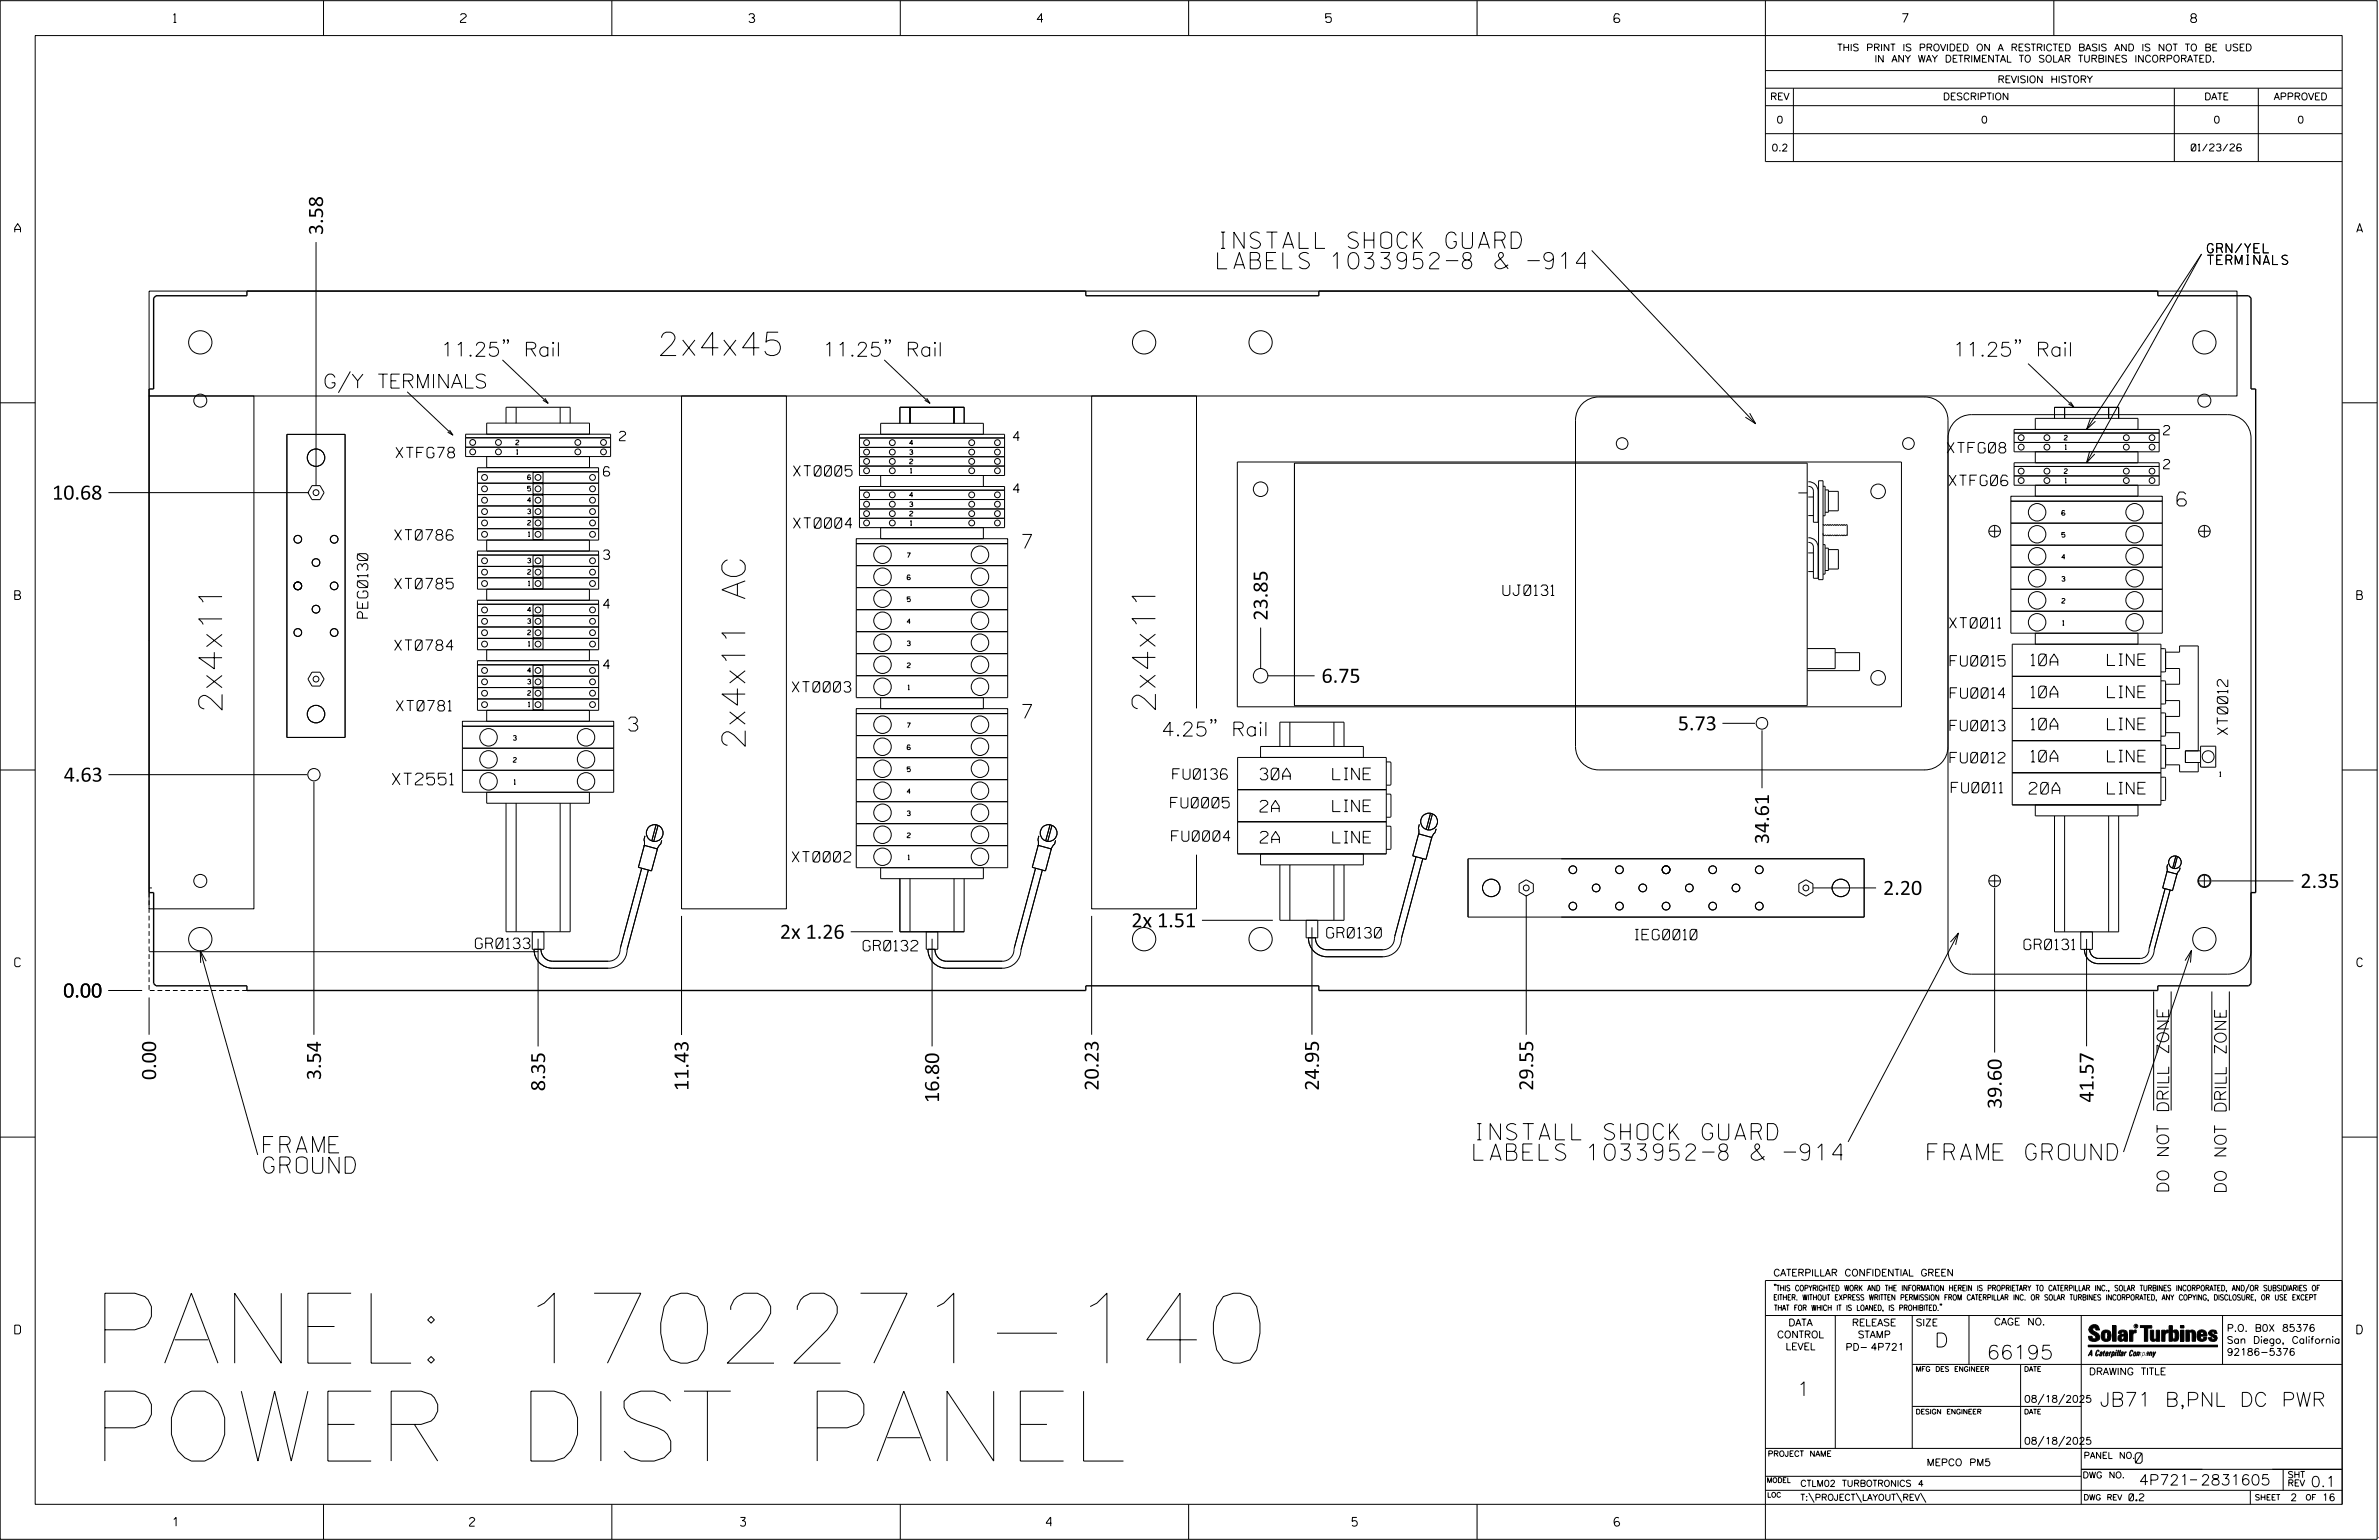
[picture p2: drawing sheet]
<svg xmlns="http://www.w3.org/2000/svg" width="864mm" height="559mm" viewBox="0 0 864 559" stroke-linecap="round" stroke-linejoin="round" font-family="sans-serif">
<defs><g id="words">
<g font-size="25.4">
<text x="33.2" y="494.6">PANEL: 1702271-140</text>
<text x="33.2" y="530.2">POWER DIST PANEL</text>
</g>
<g font-size="8.5">
<text x="238.6" y="129">2x4x45</text>
<text x="80.6" y="258.8" transform="rotate(-90 80.6 258.8)">2x4x11</text>
<text x="419.4" y="258.7" transform="rotate(-90 419.4 258.7)">2x4x11</text>
<text x="270.5" y="272" transform="rotate(-90 270.5 272)">2x4x11 AC</text>
</g>
<g font-size="5.9">
<text x="442" y="90.1">INSTALL SHOCK GUARD</text>
<text x="442" y="97.5">LABELS 1033952-8 &amp; -914</text>
<text x="535" y="413.6">INSTALL SHOCK GUARD</text>
<text x="95.7" y="418.3">FRAME</text>
<text x="95.7" y="425.7">GROUND</text>
<text x="535" y="421">LABELS 1033952-8 &amp; -914</text>
<text x="699.8" y="421">FRAME GROUND</text>
</g>
<g font-size="5.1">
<text x="117.2" y="85.3" transform="rotate(-90 117.2 85.3)">3.58</text>
<text x="159.9" y="129.3">11.25&quot; Rail</text>
<text x="298.5" y="129.3">11.25&quot; Rail</text>
<text x="708.8" y="129.3">11.25&quot; Rail</text>
<text x="117.3" y="140.8">G/Y TERMINALS</text>
<text x="18.9" y="181.3">10.68</text>
<text x="790.3" y="183.6">6</text>
<text x="371.2" y="199">7</text>
<text x="460.2" y="225.2" transform="rotate(-90 460.2 225.2)">23.85</text>
<text x="479.7" y="247.7">6.75</text>
<text x="371.2" y="260.7">7</text>
<text x="228.2" y="265.3">3</text>
<text x="421.6" y="267.1">4.25&quot; Rail</text>
<text x="609.1" y="265">5.73</text>
<text x="23.1" y="283.6">4.63</text>
<text x="642.1" y="306.3" transform="rotate(-90 642.1 306.3)">34.61</text>
<text x="835.1" y="322.2">2.35</text>
<text x="683.6" y="324.7">2.20</text>
<text x="283.1" y="340.6">2x 1.26</text>
<text x="410.7" y="336.5">2x 1.51</text>
<text x="22.9" y="361.9">0.00</text>
<text x="56.6" y="391.9" transform="rotate(-90 56.6 391.9)">0.00</text>
<text x="116.5" y="392" transform="rotate(-90 116.5 392)">3.54</text>
<text x="197.9" y="396" transform="rotate(-90 197.9 396)">8.35</text>
<text x="249.9" y="395.9" transform="rotate(-90 249.9 395.9)">11.43</text>
<text x="398.8" y="395.8" transform="rotate(-90 398.8 395.8)">20.23</text>
<text x="478.8" y="395.8" transform="rotate(-90 478.8 395.8)">24.95</text>
<text x="556.6" y="395.8" transform="rotate(-90 556.6 395.8)">29.55</text>
<text x="340.9" y="400.2" transform="rotate(-90 340.9 400.2)">16.80</text>
<text x="760" y="400.1" transform="rotate(-90 760 400.1)">41.57</text>
<text x="726.6" y="402.4" transform="rotate(-90 726.6 402.4)">39.60</text>
<text x="702.3" y="488.8">D</text>
<text x="721.2" y="493.2">66195</text>
<text x="652.2" y="506.5">1</text>
<text x="762.3" y="510.3">JB71 B,PNL DC PWR</text>
</g>
<g font-size="4.2">
<text x="737.3" y="241.5">10A</text>
<text x="765" y="241.5">LINE</text>
<text x="737.3" y="253.2">10A</text>
<text x="765" y="253.2">LINE</text>
<text x="737.3" y="264.8">10A</text>
<text x="765" y="264.8">LINE</text>
<text x="737.3" y="276.5">10A</text>
<text x="765" y="276.5">LINE</text>
<text x="142.4" y="284.8">XT2551</text>
<text x="457.4" y="283">30A</text>
<text x="483.8" y="282.9">LINE</text>
<text x="736.6" y="288.2">20A</text>
<text x="765" y="288.1">LINE</text>
<text x="457.4" y="294.7">2A</text>
<text x="483.8" y="294.5">LINE</text>
<text x="457.5" y="305.9">2A</text>
<text x="483.8" y="305.9">LINE</text>
<text x="787.3" y="433" transform="rotate(-90 787.3 433)">DO NOT DRILL ZONE</text>
<text x="808.2" y="433.1" transform="rotate(-90 808.2 433.1)">DO NOT DRILL ZONE</text>
</g>
<g font-size="3.8">
<text x="143.8" y="166.1">XTFG78</text>
<text x="706.9" y="164.3">XTFG08</text>
<text x="288" y="172.8">XT0005</text>
<text x="707.6" y="176.2">XTFG06</text>
<text x="288" y="191.7">XT0004</text>
<text x="143.3" y="196">XT0786</text>
<text x="143.3" y="213.7">XT0785</text>
<text x="545.6" y="216.1">UJ0131</text>
<text x="133.5" y="224.3" transform="rotate(-90 133.5 224.3)">PEG0130</text>
<text x="707.7" y="227.9">XT0011</text>
<text x="143.3" y="236">XT0784</text>
<text x="707.9" y="241.7">FU0015</text>
<text x="287.6" y="251.1">XT0003</text>
<text x="143.9" y="258">XT0781</text>
<text x="708" y="253.4">FU0014</text>
<text x="707.9" y="265.2">FU0013</text>
<text x="808.7" y="266.6" transform="rotate(-90 808.7 266.6)">XT0012</text>
<text x="707.9" y="276.8">FU0012</text>
<text x="425.7" y="282.7">FU0136</text>
<text x="708.3" y="287.7">FU0011</text>
<text x="425" y="293.1">FU0005</text>
<text x="425.3" y="305.3">FU0004</text>
<text x="287.6" y="312.8">XT0002</text>
<text x="481.6" y="340.4">GR0130</text>
<text x="593.6" y="341">IEG0010</text>
<text x="172.6" y="344.2">GR0133</text>
<text x="313.3" y="345">GR0132</text>
<text x="734.7" y="344.6">GR0131</text>
<text x="775.1" y="531">0</text>
<text x="776.5" y="538.9">4P721</text>
<text x="798.8" y="538.9">2831605</text>
<text x="838.8" y="539.5">0.1</text>
</g>
<g font-size="3.4">
<text x="801.3" y="96">TERMINALS</text>
<text x="801.3" y="91.7">GRN/YEL</text>
<text x="224.9" y="159.9">2</text>
<text x="367.8" y="160">4</text>
<text x="785.4" y="157.8">2</text>
<text x="785.4" y="170.1">2</text>
<text x="367.8" y="178.9">4</text>
<text x="219.1" y="203">3</text>
<text x="219.1" y="220.8">4</text>
<text x="219.1" y="242.8">4</text>
</g>
<g font-size="3.2">
<text x="63" y="8.2">1</text>
<text x="167.2" y="8.2">2</text>
<text x="271.8" y="8.2">3</text>
<text x="376.5" y="8.2">4</text>
<text x="481.2" y="8.2">5</text>
<text x="690.6" y="8.2">7</text>
<text x="795.3" y="8.2">8</text>
<text x="5.4" y="84.3">A</text>
<text x="855.5" y="84.3">A</text>
<text x="5.4" y="217.5">B</text>
<text x="855.6" y="217.5">B</text>
<text x="5.4" y="350.8">C</text>
<text x="855.6" y="350.8">C</text>
<text x="5.4" y="484">D</text>
<text x="855.6" y="484">D</text>
<text x="62.8" y="553.8">1</text>
<text x="170.4" y="553.8">2</text>
<text x="268.8" y="553.8">3</text>
<text x="379.8" y="553.8">4</text>
<text x="490.8" y="553.8">5</text>
<text x="585.9" y="553.8">6</text>
</g>
<g font-size="2.5">
<text x="666.9" y="18.5">THIS PRINT IS PROVIDED ON A RESTRICTED BASIS AND IS NOT TO BE USED</text>
<text x="680.5" y="22.6">IN ANY WAY DETRIMENTAL TO SOLAR TURBINES INCORPORATED.</text>
<text x="725.1" y="30">REVISION HISTORY</text>
<text x="642.6" y="36.3">REV</text>
<text x="705.3" y="36.3">DESCRIPTION</text>
<text x="800.2" y="36.3">DATE</text>
<text x="825.4" y="36.3">APPROVED</text>
<text x="644.9" y="44.7">0</text>
<text x="719.1" y="44.7">0</text>
<text x="803.5" y="44.7">0</text>
<text x="834" y="44.7">0</text>
<text x="643.1" y="54.8">0.2</text>
<text x="795.4" y="54.8">01/23/26</text>
<text x="643.8" y="463">CATERPILLAR CONFIDENTIAL GREEN</text>
<text x="645.1" y="485.5">CONTROL</text>
<text x="649.2" y="481.1">DATA</text>
<text x="672.3" y="481.1">RELEASE</text>
<text x="674.4" y="485.5">STAMP</text>
<text x="695.4" y="481.1">SIZE</text>
<text x="723.8" y="480.8">CAGE NO.</text>
<text x="808.4" y="483.1">P.O. B0X 85376</text>
<text x="648.2" y="489.8">LEVEL</text>
<text x="669.9" y="490">PD- 4P721</text>
<text x="808.4" y="487.5">San Diego, California</text>
<text x="808.4" y="491.8">92186-5376</text>
<text x="758.3" y="498.9">DRAWING TITLE</text>
<text x="734.8" y="508.9">08/18/2025</text>
<text x="734.8" y="524.1">08/18/2025</text>
<text x="699.4" y="531.9">MEPCO PM5</text>
<text x="772.8" y="544.6">0.2</text>
<text x="831.4" y="544.6">2</text>
<text x="842.9" y="544.6">16</text>
</g>
<g font-size="2.3">
<text x="756.4" y="529.2">PANEL NO.</text>
<text x="653.5" y="539.4">CTLM02 TURBOTRONICS 4</text>
<text x="756" y="536.3">DWG NO.</text>
<text x="830.4" y="539.3">REV</text>
<text x="830.4" y="536.2">SHT</text>
<text x="653.5" y="544.5">T:\PROJECT\LAYOUT\REV\</text>
</g>
<g font-size="2">
<text x="643.8" y="468.4">&quot;THIS COPYRIGHTED WORK AND THE INFORMATION HEREIN IS PROPRIETARY TO CATERPILLAR INC., SOLAR TURBINES INCORPORATED, AND/OR SUBSIDIARIES OF</text>
<text x="643.8" y="471.8">EITHER. WITHOUT EXPRESS WRITTEN PERMISSION FROM CATERPILLAR INC. OR SOLAR TURBINES INCORPORATED, ANY COPYING, DISCLOSURE, OR USE EXCEPT</text>
<text x="644" y="475.6">THAT FOR WHICH IT IS LOANED, IS PROHIBITED.&quot;</text>
<text x="641.7" y="528.5">PROJECT NAME</text>
<text x="756.3" y="544.3">DWG REV</text>
<text x="818.5" y="544.3">SHEET</text>
<text x="836.9" y="544.3">OF</text>
</g>
<g font-size="1.8">
<text x="695.4" y="497.6">MFG DES ENGINEER</text>
<text x="734.8" y="497.6">DATE</text>
<text x="695.4" y="513.1">DESIGN ENGINEER</text>
<text x="734.8" y="513.1">DATE</text>
<text x="641.3" y="538">MODEL</text>
<text x="641.5" y="543.3">LOC</text>
</g>
<g font-size="1.7">
<text x="187.2" y="161.4">2</text>
<text x="330.2" y="161.5">4</text>
<text x="749.3" y="159.7">2</text>
<text x="187.5" y="164.8">1</text>
<text x="330.2" y="164.9">3</text>
<text x="749.6" y="163.1">1</text>
<text x="330.2" y="168.3">2</text>
<text x="330.5" y="171.7">1</text>
<text x="749.3" y="171.8">2</text>
<text x="191.5" y="178.1">5</text>
<text x="191.5" y="174">6</text>
<text x="749.6" y="175.2">1</text>
<text x="191.5" y="182.3">4</text>
<text x="330.2" y="180.4">4</text>
<text x="330.2" y="183.8">3</text>
<text x="191.5" y="190.5">2</text>
<text x="191.5" y="186.4">3</text>
<text x="330.2" y="187.2">2</text>
<text x="330.5" y="190.6">1</text>
<text x="748.5" y="186.9">6</text>
<text x="191.8" y="194.7">1</text>
<text x="748.5" y="194.9">5</text>
<text x="329.3" y="202.3">7</text>
<text x="748.5" y="202.9">4</text>
<text x="191.5" y="208.4">2</text>
<text x="191.5" y="204.2">3</text>
<text x="191.8" y="212.5">1</text>
<text x="329.3" y="210.3">6</text>
<text x="748.5" y="210.9">3</text>
<text x="329.3" y="218.3">5</text>
<text x="748.5" y="218.9">2</text>
<text x="191.5" y="222.1">4</text>
<text x="191.5" y="226.2">3</text>
<text x="329.3" y="226.3">4</text>
<text x="748.8" y="226.9">1</text>
<text x="191.5" y="230.3">2</text>
<text x="191.8" y="234.5">1</text>
<text x="329.3" y="234.3">3</text>
<text x="191.5" y="244.1">4</text>
<text x="329.3" y="242.3">2</text>
<text x="191.5" y="248.2">3</text>
<text x="329.6" y="250.2">1</text>
<text x="191.5" y="252.3">2</text>
<text x="191.8" y="256.4">1</text>
<text x="186.3" y="268.6">3</text>
<text x="329.3" y="264">7</text>
<text x="186.3" y="276.6">2</text>
<text x="329.3" y="280">5</text>
<text x="805.8" y="281.8">1</text>
<text x="186.6" y="284.6">1</text>
<text x="329.3" y="288">4</text>
<text x="329.3" y="296">3</text>
<text x="329.3" y="303.9">2</text>
<text x="329.6" y="311.9">1</text>
</g>
<text font-size=".9" x="775.1" y="481.7">R</text>
</g></defs>
<g fill="none" stroke="#000" stroke-width=".36">
<path d="M.1 .2h862.8v558.4h-862.8zM12.8 12.9h837.4v533h-837.4zM117.4 .2v12.7M222.1 .2v12.7M326.8 .2v12.7M431.5 .2v12.7M536.2 .2v12.7M587.9 5.5l-.5-.5h-1l-.5 1v1.7l.5 .4h1l.6-.4v-.6l-.6-.5h-1l-.5 .5M640.9 .2v58.4h209.3M745.6 .2v12.7M640.9 25.6h209.3M640.9 32h209.3"/>
<path d="M640.9 38.3h209.3M651 32v26.6M789.3 32v26.6M819.8 32v26.6M640.9 48.5h209.3M114.7 87.8v88.4M577.8 90.9l59.5 62.8M54.1 105.6h758v38.1h-758zM127.2 134.8l-4.4 7.7M182.4 130.6l16.6 15.7M183.1 123.5l-.2 .2-.2-.2 .2-.3 .2 .3-.4 1.2M184.6 123.5l-.3 .2-.2-.2 .2-.3 .3 .3-.5 1.2"/>
<path d="M321 130.6l16.6 15.7M321.7 123.5l-.2 .2-.2-.2 .2-.3a.97 .97 0 0 1-.2 1.5M323.2 123.5l-.2 .2-.3-.2 .3-.3 .2 .3v.5l-.5 .7M732 123.5l-.2 .2-.3-.2 .3-.3a.91 .91 0 0 1-.3 1.5M733.5 123.5l-.3 .2-.2-.2 .2-.3a.93 .93 0 0 1-.2 1.5M736.2 131.9l16.6 15.8M.1 146.2h12.7M54.1 143.7h38.1v186.1h-38.1zM104.1 157.6h21.2v110h-21.2zM147.8 142.2l16.6 15.7M163.2 156l1.2 1.9-1.9-1.1M169 157.6h52.7v8.1h-52.7z"/>
<path d="M169 158.9h52.7M183.7 153.5v-5.7h23.3v5.7M187.4 147.8v5.7M197.8 144.5l1.2 1.8-1.9-1.1M203.3 147.8v5.7M214 157.6v-4.1h-37.3v4.1M247.4 143.7h38.1v186.1h-38.1zM312 157.6h52.7v14.9h-52.7zM312 158.9h52.7M319.7 157.6v-4h37.3v4M326.7 153.6v-5.8h23.3v5.8M330.3 147.8v5.8"/>
<path d="M336.4 144.5l1.2 1.8-1.9-1.1M346.3 147.8v5.8M635.1 149.9l2.2 3.8-3.7-2.3M698.7 144a8.4 8.4 0 0 1 8.4 8.5v192.5a8.5 8.5 0 0 0 8.5 8.5h93.1a8.4 8.4 0 0 0 8.4-8.5v-186.1a8.4 8.4 0 0 0-8.4-8.4h-93.1a8.5 8.5 0 0 0-8.5 8.4M698.8 144h-118.4a8.4 8.4 0 0 0-8.5 8.5v118.4a8.4 8.4 0 0 0 8.5 8.5h118.4M731.1 157.1h52.7M731.1 155.8h52.7v8.1h-52.7zM738.8 155.8v-4h37.3v4M745.8 151.8v-4h23.3v4M749.5 147.8v4M751.6 145.8l1.2 1.9-1.9-1.1M757.4 155.8l41.8-63.6-41.8 75.7"/>
<path d="M758.9 151.7l-1.5 4.1 3.3-2.9M765.5 147.8v4M850.2 146.2h12.7M39.4 178.8h72.8M113.2 176.2h3l1.5 2.6-1.5 2.5h-3l-1.4-2.5zM169 162.3h52.7M173.3 171.2h44v24.8h-44v-26.3h44v1.5M173.3 179.5h44M173.3 175.3h44M193.5 179.6h3.6v3.8h-3.6zM193.5 175.5h3.6v3.8h-3.6zM193.5 171.4h3.6v3.8h-3.6z"/>
<path d="M214 165.7v4h-37.3v-4M221.2 169.9l-.5-.6h-1.1l-.5 1.1v1.8l.5 .5h1.1l.6-.5v-.6l-.6-.6h-1.1l-.5 .6M312 176.5h52.7v15h-52.7zM312 177.9h52.7M312 162.3h52.7M312 165.7h52.7M312 169.1h52.7M319.7 172.5v4M357 172.5v4M449.2 167.6h241v88.9h-241zM469.9 168.1h186.1v87.9h-186.1zM652.8 178.9h3.2"/>
<path d="M656.4 174.8a3.4 3.4 0 0 1 3.6 3.4v11.3h-1.7v-11.3a1.7 1.7 0 0 0-1.9-1.7M660.2 174.4h1.6v35.9h-1.6zM661.8 176.5h.7v10.6h-.7M662.5 177.8h1.2v8.1h-1.2M663.7 178.3h3.6v7h-3.6M731.1 169.3h52.7M731.1 160.5h52.7M738.8 163.9v4M758.6 163.7l-1.2 4.2 3-3.2M776.1 176.1v4h-37.3v-4M776.1 163.9v4M783.8 172.7h-52.7v-4.8h52.7v8.2h-52.7"/>
<path d="M173.3 191.8h44M173.3 187.7h44M173.3 183.6h44M176.7 196v4M193.5 192h3.6v3.8h-3.6zM193.5 187.9h3.6v3.8h-3.6zM193.5 183.8h3.6v3.7h-3.6zM214 196v4M310.8 197.3h55v55.9h-55zM310.8 195.5h55v1.8h-55zM312 181.3h52.7M312 184.7h52.7"/>
<path d="M312 188.1h52.7M319.7 191.5v4h37.3v-4M656.4 195.1a3.4 3.4 0 0 1 3.6 3.4v11.3h-1.7v-11.3a1.7 1.7 0 0 0-1.9-1.7M656.4 187.1h1.9M656.4 180.3h1.9M661.8 197.6h.7v10.7h-.7M661.8 190.4l.4 .3 .5-.4 .4 .4 .4-.4 .4 .4 .5-.4 .4 .4 .4-.4 .4 .4 .4-.4 .5 .4 .4-.4 .4 .4 .4-.4 .5 .4 .4-.4 .4 .4 .4-.4 .5 .4 .4-.4 .3 .2v3.8l-.3-.2-.4 .4-.5-.4-.4 .4-.4-.4-.4 .4-.5-.4-.4 .4-.4-.4-.4 .4-.5-.4-.4 .4-.4-.4-.4 .4-.4-.4-.5 .4-.4-.4-.4 .4-.4-.4-.5 .4-.4-.4v-.6M662.5 198.9h1.2v8.1h-1.2M663.7 199.4h3.6v7.1h-3.6M722 192.8h4.2M724.1 190.6v4.3M730 181.9h54.9v47.9h-54.9z"/>
<path d="M730 197.8h54.9M730 189.8h54.9M730 180.1h54.9v1.8h-54.9zM798.1 192.8h4.2M800.2 190.6v4.3M173.3 201.4h44v12.4h-44v-13.8h44v1.4M173.3 219.3h44v16.5h-44v-18h44v1.5M173.3 209.7h44M173.3 205.5h44M176.7 213.8v4M193.5 219.4h3.6v3.8h-3.6zM193.5 209.8h3.6v3.8h-3.6z"/>
<path d="M193.5 205.7h3.6v3.8h-3.6zM193.5 201.6h3.6v3.8h-3.6zM214 213.8v4M310.8 213.2h55M310.8 205.2h55M656.4 207.4h1.9M656.4 200.6h1.9M730 213.8h54.9M730 205.8h54.9M173.3 223.4h44M173.3 227.5h44M173.3 231.6h44"/>
<path d="M176.7 235.8v3.9M193.5 223.6h3.6v3.7h-3.6zM193.5 227.7h3.6v3.8h-3.6zM193.5 231.8h3.6v3.8h-3.6zM214 235.8v3.9M310.8 237.2h55M310.8 229.2h55M310.8 221.2h55M457.6 227.7v15M656 235.3h10.2v7.3h-10.2M666.2 236.8h8.8v6.5h-19M730 221.8h54.9"/>
<path d="M730.5 233.8h53.9v58.3h-53.9zM738.8 229.8v4M776.1 229.8v4M784.4 235.4h1.4l.3 .3v7.8l-.3 .3h-1.4M786.1 236.6h5.1v-2.2h6.8v38.1M113.2 243.9h3l1.5 2.5-1.5 2.6h-3l-1.4-2.6zM173.3 241.2h44v16.5h-44v-18h44v1.5M173.3 245.4h44M173.3 249.5h44M173.3 253.6h44M193.5 241.4h3.6v3.8h-3.6zM193.5 245.5h3.6v3.8h-3.6z"/>
<path d="M193.5 249.7h3.6v3.7h-3.6zM193.5 253.8h3.6v3.8h-3.6zM214 257.7v4h-37.3v-4M310.8 245.2h55M310.8 258.9h55v56h-55zM310.8 257.1h55v1.8h-55zM357 253.2v3.9h-37.3v-3.9M434.3 257v-113.3h-38v186.1h38v-19.7M460.2 245.2h17M730.5 245.4h53.9M730.5 257.1h53.9M784.4 258.7h1.4l.3 .3v7.8l-.3 .3h-1.4"/>
<path d="M784.4 247.1h1.4l.3 .3v7.7l-.3 .3h-1.4M786.1 242.6h5.1v5.7h-5.1M786.1 254.2h5.1v5.8h-5.1M.1 279.4h12.7M167.9 263.5h54.9v24h-54.9zM167.9 279.5h54.9M167.9 271.5h54.9M167.9 261.7h54.9v1.8h-54.9zM310.8 274.9h55M310.8 266.9h55M330.4 270.6l-.8-.3-.3 .6v.8l.9 .3 .2-.3-.2-.6-.9 .3M439.9 261.3l-.2 .2-.2-.2 .2-.3a.95 .95 0 0 1-.2 1.5"/>
<path d="M441.4 261.3l-.3 .2-.2-.2 .2-.3a.97 .97 0 0 1-.2 1.5M449.3 274.8h53.9v35h-53.9zM457.6 274.8v-3.9h37.3v3.9M464.6 270.9v-8.9h23.3v8.9M468.2 262v8.9M484.2 262v8.9M503.2 276.5h1.4l.3 .3v7.8l-.3 .3h-1.4M625.3 262.5h11.8M639.6 265v21M707.1 270.9a8.4 8.4 0 0 1-8.4 8.5M730.5 268.7h53.9M784.4 270.4h1.4l.3 .3v7.7l-.3 .4h-1.4"/>
<path d="M786.1 265.9h5.1v5.7h-5.1M798 276.7v3.4h-6.8v-2.6h-5.1M798.8 270.8h5.5v7.6h-5.5zM798.8 272.5h-5.5v4.2h5.5M850.2 279.4h12.7M39.4 281.1h72M113.9 283.6v91.9M176.7 287.5v4h37.3v-4M183.7 291.5v46.6h23.3v-46.6M187.4 291.5v46.6M203.3 291.5v46.6M238.2 299.3l-1.6 5.8"/>
<path d="M238.9 299.5l-1.6 5.8M310.8 298.9h55M310.8 290.9h55M310.8 282.9h55M381.2 299.3l-1.6 5.8M381.9 299.5l-1.6 5.8M449.3 298.2h53.9M449.3 286.5h53.9M503.2 299.8h1.4l.3 .3v7.8l-.3 .3h-1.4M503.2 288.1h1.4l.3 .4v7.7l-.3 .3h-1.4M515.2 299.1l-.3 1.5 .2 1.4-.2 .9M519.3 295.1l-1.6 5.9"/>
<path d="M520 295.3l-1.6 5.8M730.5 280.4h53.9M738.8 292.1v4h37.3v-4M745.8 296.1v42h23.3v-42M749.5 296.1v42M765.5 296.1v42M784.4 282h1.4l.3 .4v7.7l-.3 .3h-1.4M232.9 315.1l-7.7 28.8a4.5 4.5 0 0 1-4.3 4.9h-20.3a4.3 4.3 0 0 1-4.2-4.3M233.9 306.7l4.8 1.3-2.2 8-4.8-1.3zM234.1 303.3l-.3 1.4 .2 1-.2 1.4M235.4 315.7l-7.8 28.9a6.7 6.7 0 0 1-6.7 6.7h-20.3a6.7 6.7 0 0 1-6.7-6.8M240.2 304.9l-.3 1.4-1 1.1-.3 1"/>
<path d="M310.8 306.8h55M319.7 314.9v3.9h37.3v-3.9M326.7 318.8v19.3h23.3v-19.3M330.3 318.8v19.3M346.3 318.8v19.3M375.9 315.1l-7.7 28.8a4.4 4.4 0 0 1-4.3 4.9h-20.3a4.2 4.2 0 0 1-4.2-4.3M376.9 306.7l4.7 1.3-2.1 8-4.8-1.3zM377.1 303.3l-.3 1.4 .2 1.4-.2 1M378.4 315.7l-7.8 28.9a6.7 6.7 0 0 1-6.7 6.7h-20.3a6.7 6.7 0 0 1-6.7-6.8M383.2 304.9l-.4 1.4-.9 1.1-.3 1M457.6 309.8v4h37.3v-4M464.6 313.8v20.1h23.3v-20.1"/>
<path d="M468.2 313.8v20.1M484.2 313.8v20.1M514 310.9l-7.7 28.9a4.4 4.4 0 0 1-4.3 4.8h-20.2a4.2 4.2 0 0 1-4.3-4.3M515 302.6l4.7 1.3-2.1 8-4.8-1.3zM516.5 311.5l-7.8 28.9a6.7 6.7 0 0 1-6.7 6.8h-20.2a6.7 6.7 0 0 1-6.8-6.9M521.3 300.7l-.4 1.4-.9 1.1-.3 1M532.9 311.6h143.8v21.2h-143.8zM722 319.7h4.2M724.1 317.5v4.3M786.7 316.2l3.6 1-1.7 6-3.5-1zM786.9 313.7l-.3 2.8M789.9 310.6l-1.2 4.4"/>
<path d="M790.4 310.8l-1.1 4.3M791.4 314.9l-.3 1-.9 1.5M798.1 319.7h4.2M800.2 317.5v4.3M802.7 319.7h29.9M54.1 322.2h1M193.2 338.1v6.4h4.2v-6.4M247.4 332.4v43.2M308.8 338.1h15.4M336.2 338.1v6.4h4.2v-6.4M396.3 332.4v43.1M436.3 333.9h25.8"/>
<path d="M474.1 333.9v6.4h4.3v-6.4M476.2 336.5v39M551.5 320.7l2.5-1.5 2.6 1.5v3l-2.6 1.5-2.5-1.5zM554 324.7v50.8M653 320.7l2.6-1.5 2.5 1.5v3l-2.5 1.5-2.6-1.5zM658.1 322.2h22.9M710.9 338.6l-40 75.7M724.1 322.2v59.7M755.3 338.1v6.4h4.3v-6.4M786 322.4l-5.8 21.7a3.4 3.4 0 0 1-3.3 3.7h-15.2a3.1 3.1 0 0 1-3.1-3.3M787.8 322.9l-5.8 21.7a5.1 5.1 0 0 1-5.1 5.1h-15.2a5.1 5.1 0 0 1-5-5.2M39.4 359.4h12.2"/>
<path d="M54.1 345.3h141.3M72.7 345l20.9 74.1M74.9 348.8l-2.2-3.8 .1 4.4M195.3 340.6v39.1M338.3 340.6v39.1M708 341.8l2.9-3.2-1 4.2M757.4 340.7v39M781.8 359.8v43.1M788.1 359.8v43.1M793.2 348.6l2.3-3.7-.3 4.4M795.5 344.9l-24.6 73.1M802.9 359.8v43.1"/>
<path d="M809.3 359.8v43.1M54.1 361.9v13.6M.1 412.6h12.7M850.2 412.6h12.7M640.9 477.3h209.3M644.2 466.1l-.1 .4M644.7 466.1l-.2 .4M666.2 477.3v48.3M694.2 477.3v48.3M704.4 473.3l-.1 .4M704.8 473.3l-.1 .4M714.8 477.3v17.8"/>
<path d="M755.5 477.3v68.6M806.8 477.3v17.8M816.5 466l-1.4 3.1M850.2 464.6h-209.3v94M850.2 464.8v81.1M694.2 495.1h156M733.5 495.1v30.5M758.6 481.4a2.02 2.02 0 0 1 3.1-.1l.5 1.3h-1.3l-.2-.6-.4-.2-.6 .1-.1 .4 .4 .7a2.46 2.46 0 0 1 2.2 2.9 2.83 2.83 0 0 1-3.8 .3l-.3-1.3h1.3l.2 .7 .6 .3 .5-.2 .2-.5-.4-.6-1.9-1.2-.4-.9zM759.2 491.3h-.7l.7-1.2v1.9h.2l-.1-2.1-1.3 2.1 .5-.5h.7M761.3 490l.3-.2 .4 .3-.1 .3-.3-.4-.4 .3-.3 1.6h.4l.4-.5-.3 .6-.4 .1-.3-.4zM762.6 490.6l.5-.1-.1 1.4h-.9a.74 .74 0 0 1 .9-.8l-.3 .7-.5 .1 .2-.5 .6-.2v-.5l-.7 .2zM763 483.2a2.17 2.17 0 0 1 3.1 0l.3 1.4-.3 1.5a2.17 2.17 0 0 1-3.1 0l-.3-1.5z"/>
<path d="M763.6 490.5l.4-.4 .2 .6h-.3l-.3 .9 .2 .4-.3-.1zM764.1 483.7l.5-.4 .4 .3v2.2l-.4 .2-.5-.2zM764.6 491.1l.6 .2v-.7l-.4-.1-.4 .6-.1 .8h.6M764.6 491.1l-.1 .8h.4M764.6 482.6v.8M764.8 490.7l.4 .1v.3h-.6zM765 491.5l-.1 .4zM766 490.5l-.5 1.5zM766 490.8l.4-.3-.4 .4M766.9 481h1.3v5.7h-1.3zM767 490.8l.5 .1-.3 .8-.4 .2zM767.3 490.5h-.5l-.5 2"/>
<path d="M767.3 490.5a.8 .8 0 0 1 .2 1 .8 .8 0 0 1-.9 .4l-.1 .6M767.3 490.5l-.1 .2M768.1 490.5l-.4 1.5zM768.2 489.9h.3l-.1 .2h-.2zM769 489.9l-.5 2.1zM769.7 489.9l-.6 2.1zM770.1 491.4l.5-.3-.5 .8zM770.4 491.9h.1M770.6 491.1l.1-.4-.7 .2 .1-.3 .6-.1 .2 .3-.5 1.1M770.6 491.1a.74 .74 0 0 0-.8 .8h.6M771 484.8h-.7l-.3 .6 .4 .7 .5-.3 .1-2.4h-.8l-.1 .4h-1.2a1.71 1.71 0 0 1 1.8-1.3 1.71 1.71 0 0 1 1.6 1.4v2.8h-1.1l-.1-.6M771 484.2l-1.5 .1a1.41 1.41 0 0 0 0 2.4l.5 .1 1.1-.7"/>
<path d="M771.2 486.1h-.1M771.4 490.5l.1 .3 .4-.3-.9 1.5zM771.5 490.8h.1M773 482.7h1.2v.5l.5-.5 .7-.1v1h-.6l-.5 .4-.1 2.7h-1.2zM773.3 490.3l.6-.4 .4 .2-.1 .4-.3-.4a1.28 1.28 0 0 0-.5 1.8l.6-.4-.1 .4-.8 .1zM774.7 490.8l.5-.3a.88 .88 0 0 1 .2 .9 .88 .88 0 0 1-.7 .7l-.2-.2zM774.8 490.9h.5l-.3 1h-.3l-.2-.2zM775.2 490.5l-.1 .2M776.8 481h4.3v.9h-1.5v4.8h-1.3M776.8 490.6l-.8 .2v-.3l-.4 1.5 .8-1.3v1.3l.3-1.2M779.3 491.1h.4M779.6 490.5h.3l-.3 1.4"/>
<path d="M779.6 490.7h.2l-.1 .4M779.7 491.1l-.1 .4M779.7 491.1l-.4 .2M780.1 492l.4-1.5 .1 .3 .3-.3 .3 .2-.3 1.3v-1.3l-.7 1.3M780.6 482.7h1.2v2.7l.1 .4 .4 .3 .4-.7v-2.7h1.2l.1 4h-1.3v-.5l-1.1 .6-.7-.3-.3-.7zM781.6 492.5l1-2-.8 1.3-.2-1.3-.2 2M784.7 482.7h1.2v.5l.5-.5 .7-.1v1h-.5l-.6 .4-.1 2.7h-1.2zM787.4 481h1.2v2a1.4 1.4 0 0 1 2.2 .2l.1 1.4-.4 1.9-1.5 .1-.4-.5v-1l.5 .9 .5-.3v-2.1l-.5-.4-.5 .7v2.8h-1.2zM791.5 482.7h1.3v4h-1.3zM791.5 481h1.3v.9h-1.3zM793.5 482.7h1.3v.4l.7-.5 1.1 .2 .4 .6v3.3h-1.2l-.3-3.4-.7 .2v3.2h-1.3zM794.8 483.1h.1"/>
<path d="M797.7 483.2a1.92 1.92 0 0 1 2.4-.5 1.92 1.92 0 0 1 1 2.1h-2.3v.8l.6 .5 .5-.3v-.5h1.2a1.83 1.83 0 0 1-2.1 1.4 1.83 1.83 0 0 1-1.5-2.1zM798.8 484.2v.6M799.1 483.4h.6l.2 .8h-1.1zM804.6 482.9a1.84 1.84 0 0 0-2.9 .8 3.3 3.3 0 0 0 2.2 1.9l-.5 .5-.4-.3-.1-.4h-1.2l.1 .6a1.92 1.92 0 0 0 2.9 .4M804.9 483.8h-1.2l-.2-.6-.5 .1-.1 .3 .1 .3 1.8 .9M805.1 488.1h-47.1v.6h47.1M694.2 510.3h61.3M742 505.8l-2.2 3.9M749.5 505.8l-2.2 3.9M640.9 525.6h209.2M640.9 535.7h114.6M742 521.1l-2.2 3.8"/>
<path d="M749.5 521.1l-2.2 3.8M755.5 533.2h94.7M795 537h2.6M828.8 533.2v7.6M117.4 545.9v12.7M222.1 545.9v12.7M326.8 545.9v12.7M431.5 545.9v12.7M536.2 545.9v12.7M640.9 540.8h209.3M656.6 541.7l2 3.5M673.8 541.7l1.9 3.5"/>
<path d="M688.4 541.7l2 3.5M697.2 541.7l1.9 3.5M816.9 541v4.9M863.5 558h.1"/>
<circle cx="72.7" cy="124.2" r="4.2"/>
<circle cx="415.3" cy="124.2" r="4.2"/>
<circle cx="457.6" cy="124.2" r="4.2"/>
<circle cx="800.2" cy="124.2" r="4.2"/>
<circle cx="72.7" cy="145.4" r="2.36"/>
<circle cx="733.7" cy="158.8" r="1.06"/>
<circle cx="743.1" cy="158.8" r="1.06"/>
<circle cx="771.9" cy="158.8" r="1.06"/>
<circle cx="781.2" cy="158.8" r="1.05"/>
<circle cx="800.2" cy="145.4" r="2.36"/>
<circle cx="114.7" cy="178.8" r="1.06"/>
<circle cx="114.7" cy="166.1" r="3.2"/>
<circle cx="171.6" cy="160.6" r="1.06"/>
<circle cx="171.6" cy="164" r="1.06"/>
<circle cx="175.9" cy="173.3" r="1.06"/>
<circle cx="175.9" cy="177.4" r="1.06"/>
<circle cx="180.9" cy="160.6" r="1.06"/>
<circle cx="180.9" cy="164" r="1.06"/>
<circle cx="195.3" cy="173.3" r="1.06"/>
<circle cx="195.3" cy="177.4" r="1.06"/>
<circle cx="209.8" cy="160.6" r="1.06"/>
<circle cx="209.8" cy="164" r="1.06"/>
<circle cx="215.1" cy="177.4" r="1.05"/>
<circle cx="215.1" cy="173.2" r="1.05"/>
<circle cx="219.1" cy="160.6" r="1.06"/>
<circle cx="219.1" cy="164" r="1.05"/>
<circle cx="314.6" cy="167.4" r="1.06"/>
<circle cx="314.6" cy="160.6" r="1.06"/>
<circle cx="314.6" cy="170.8" r="1.06"/>
<circle cx="314.6" cy="164" r="1.05"/>
<circle cx="314.6" cy="179.6" r="1.05"/>
<circle cx="323.9" cy="167.4" r="1.06"/>
<circle cx="323.9" cy="170.8" r="1.06"/>
<circle cx="323.9" cy="160.6" r="1.06"/>
<circle cx="323.9" cy="164" r="1.06"/>
<circle cx="323.9" cy="179.6" r="1.06"/>
<circle cx="352.7" cy="167.4" r="1.06"/>
<circle cx="352.7" cy="170.8" r="1.06"/>
<circle cx="352.7" cy="160.6" r="1.06"/>
<circle cx="352.7" cy="179.6" r="1.06"/>
<circle cx="352.7" cy="164" r="1.06"/>
<circle cx="362.1" cy="167.4" r="1.05"/>
<circle cx="362.1" cy="160.6" r="1.05"/>
<circle cx="362.1" cy="170.8" r="1.05"/>
<circle cx="362.1" cy="179.6" r="1.05"/>
<circle cx="362.1" cy="164" r="1.05"/>
<circle cx="457.6" cy="177.5" r="2.63"/>
<circle cx="588.9" cy="161" r="2.12"/>
<circle cx="681.8" cy="178.3" r="2.65"/>
<circle cx="692.8" cy="161" r="2.12"/>
<circle cx="733.7" cy="171" r="1.06"/>
<circle cx="733.7" cy="162.2" r="1.05"/>
<circle cx="733.7" cy="174.4" r="1.05"/>
<circle cx="743.1" cy="171" r="1.06"/>
<circle cx="743.1" cy="162.2" r="1.06"/>
<circle cx="743.1" cy="174.4" r="1.06"/>
<circle cx="771.9" cy="171" r="1.06"/>
<circle cx="771.9" cy="162.2" r="1.06"/>
<circle cx="771.9" cy="174.4" r="1.06"/>
<circle cx="781.2" cy="171" r="1.05"/>
<circle cx="781.2" cy="174.4" r="1.05"/>
<circle cx="781.2" cy="162.2" r="1.05"/>
<circle cx="108.1" cy="195.7" r="1.4"/>
<circle cx="121.3" cy="195.7" r="1.4"/>
<circle cx="175.9" cy="185.6" r="1.06"/>
<circle cx="175.9" cy="181.5" r="1.06"/>
<circle cx="175.9" cy="193.9" r="1.06"/>
<circle cx="175.9" cy="189.8" r="1.06"/>
<circle cx="195.3" cy="193.9" r="1.06"/>
<circle cx="195.3" cy="181.5" r="1.06"/>
<circle cx="195.3" cy="185.6" r="1.06"/>
<circle cx="195.3" cy="189.8" r="1.06"/>
<circle cx="215.1" cy="193.9" r="1.06"/>
<circle cx="215.1" cy="189.8" r="1.05"/>
<circle cx="215.1" cy="185.6" r="1.05"/>
<circle cx="215.1" cy="181.5" r="1.05"/>
<circle cx="314.6" cy="183" r="1.06"/>
<circle cx="314.6" cy="189.8" r="1.06"/>
<circle cx="314.6" cy="186.4" r="1.05"/>
<circle cx="323.9" cy="189.8" r="1.06"/>
<circle cx="323.9" cy="183" r="1.06"/>
<circle cx="323.9" cy="186.4" r="1.06"/>
<circle cx="352.7" cy="183" r="1.06"/>
<circle cx="352.7" cy="189.8" r="1.06"/>
<circle cx="352.7" cy="186.4" r="1.06"/>
<circle cx="362.1" cy="183" r="1.05"/>
<circle cx="362.1" cy="189.8" r="1.05"/>
<circle cx="362.1" cy="186.4" r="1.05"/>
<circle cx="724.1" cy="192.7" r="2.11"/>
<circle cx="739.5" cy="185.9" r="3.2"/>
<circle cx="739.5" cy="193.9" r="3.2"/>
<circle cx="774.9" cy="185.9" r="3.2"/>
<circle cx="774.9" cy="193.9" r="3.2"/>
<circle cx="800.2" cy="192.7" r="2.11"/>
<circle cx="108.1" cy="212.6" r="1.4"/>
<circle cx="114.7" cy="204.1" r="1.4"/>
<circle cx="121.3" cy="212.6" r="1.4"/>
<circle cx="175.9" cy="203.5" r="1.06"/>
<circle cx="175.9" cy="207.6" r="1.06"/>
<circle cx="175.9" cy="211.7" r="1.06"/>
<circle cx="195.3" cy="211.7" r="1.05"/>
<circle cx="195.3" cy="203.5" r="1.05"/>
<circle cx="195.3" cy="207.6" r="1.05"/>
<circle cx="215.1" cy="211.7" r="1.05"/>
<circle cx="215.1" cy="203.5" r="1.05"/>
<circle cx="215.1" cy="207.6" r="1.05"/>
<circle cx="320.4" cy="217.3" r="3.2"/>
<circle cx="320.4" cy="209.3" r="3.2"/>
<circle cx="320.4" cy="201.3" r="3.2"/>
<circle cx="355.7" cy="217.3" r="3.2"/>
<circle cx="355.8" cy="209.3" r="3.2"/>
<circle cx="355.8" cy="201.3" r="3.2"/>
<circle cx="739.5" cy="201.9" r="3.2"/>
<circle cx="739.5" cy="209.8" r="3.2"/>
<circle cx="739.5" cy="217.8" r="3.2"/>
<circle cx="774.9" cy="201.9" r="3.2"/>
<circle cx="774.9" cy="209.8" r="3.2"/>
<circle cx="774.9" cy="217.8" r="3.2"/>
<circle cx="108.1" cy="229.5" r="1.4"/>
<circle cx="114.7" cy="221" r="1.4"/>
<circle cx="121.3" cy="229.5" r="1.4"/>
<circle cx="175.9" cy="229.6" r="1.06"/>
<circle cx="175.9" cy="221.3" r="1.06"/>
<circle cx="175.9" cy="225.5" r="1.06"/>
<circle cx="175.9" cy="233.7" r="1.06"/>
<circle cx="195.3" cy="221.3" r="1.05"/>
<circle cx="195.3" cy="225.5" r="1.05"/>
<circle cx="195.3" cy="233.7" r="1.05"/>
<circle cx="195.3" cy="229.6" r="1.05"/>
<circle cx="215.1" cy="229.6" r="1.05"/>
<circle cx="215.1" cy="233.7" r="1.05"/>
<circle cx="215.1" cy="225.4" r="1.05"/>
<circle cx="215.1" cy="221.3" r="1.05"/>
<circle cx="320.4" cy="233.2" r="3.2"/>
<circle cx="320.4" cy="225.2" r="3.2"/>
<circle cx="355.7" cy="233.2" r="3.2"/>
<circle cx="355.8" cy="225.2" r="3.2"/>
<circle cx="739.5" cy="225.8" r="3.2"/>
<circle cx="774.9" cy="225.8" r="3.2"/>
<circle cx="114.7" cy="259.1" r="3.2"/>
<circle cx="114.7" cy="246.4" r="1.06"/>
<circle cx="175.9" cy="243.3" r="1.06"/>
<circle cx="175.9" cy="247.4" r="1.06"/>
<circle cx="175.9" cy="255.7" r="1.05"/>
<circle cx="175.9" cy="251.6" r="1.05"/>
<circle cx="195.3" cy="247.4" r="1.06"/>
<circle cx="195.3" cy="243.3" r="1.06"/>
<circle cx="195.3" cy="251.6" r="1.05"/>
<circle cx="195.3" cy="255.7" r="1.05"/>
<circle cx="215.1" cy="251.5" r="1.06"/>
<circle cx="215.1" cy="247.4" r="1.06"/>
<circle cx="215.1" cy="243.3" r="1.06"/>
<circle cx="215.1" cy="255.7" r="1.06"/>
<circle cx="320.4" cy="249.2" r="3.2"/>
<circle cx="320.4" cy="241.2" r="3.2"/>
<circle cx="355.8" cy="249.2" r="3.2"/>
<circle cx="355.8" cy="241.2" r="3.2"/>
<circle cx="457.6" cy="245.2" r="2.62"/>
<circle cx="681.8" cy="246" r="2.65"/>
<circle cx="177.3" cy="267.6" r="3.2"/>
<circle cx="177.4" cy="275.5" r="3.2"/>
<circle cx="212.7" cy="267.6" r="3.2"/>
<circle cx="212.7" cy="275.5" r="3.2"/>
<circle cx="320.4" cy="263" r="3.2"/>
<circle cx="320.4" cy="278.9" r="3.2"/>
<circle cx="320.4" cy="271" r="3.2"/>
<circle cx="355.7" cy="263" r="3.2"/>
<circle cx="355.8" cy="278.9" r="3.2"/>
<circle cx="355.8" cy="271" r="3.2"/>
<circle cx="639.6" cy="262.5" r="2.11"/>
<circle cx="801.6" cy="274.6" r="2.16"/>
<circle cx="114" cy="281.1" r="2.23"/>
<circle cx="177.4" cy="283.5" r="3.2"/>
<circle cx="212.7" cy="283.5" r="3.2"/>
<circle cx="320.4" cy="286.9" r="3.2"/>
<circle cx="320.4" cy="294.9" r="3.2"/>
<circle cx="355.7" cy="286.9" r="3.2"/>
<circle cx="355.8" cy="294.9" r="3.2"/>
<circle cx="518.8" cy="298.1" r="3.1"/>
<circle cx="72.7" cy="319.6" r="2.36"/>
<circle cx="237.7" cy="302.3" r="3"/>
<circle cx="320.4" cy="302.9" r="3.2"/>
<circle cx="320.4" cy="310.9" r="3.2"/>
<circle cx="355.7" cy="302.9" r="3.2"/>
<circle cx="355.8" cy="310.9" r="3.2"/>
<circle cx="380.7" cy="302.3" r="3.1"/>
<circle cx="571" cy="315.6" r="1.4"/>
<circle cx="587.9" cy="315.6" r="1.41"/>
<circle cx="604.8" cy="315.6" r="1.41"/>
<circle cx="621.7" cy="315.6" r="1.41"/>
<circle cx="638.6" cy="315.6" r="1.41"/>
<circle cx="724.1" cy="319.6" r="2.11"/>
<circle cx="789.5" cy="312.9" r="2.29"/>
<circle cx="800.2" cy="319.6" r="2.36"/>
<circle cx="800.2" cy="319.6" r="2.11"/>
<circle cx="541.4" cy="322.2" r="3.2"/>
<circle cx="554" cy="322.2" r="1.06"/>
<circle cx="571" cy="328.8" r="1.4"/>
<circle cx="579.4" cy="322.2" r="1.41"/>
<circle cx="587.9" cy="328.8" r="1.41"/>
<circle cx="596.3" cy="322.2" r="1.41"/>
<circle cx="604.8" cy="328.8" r="1.41"/>
<circle cx="613.2" cy="322.2" r="1.41"/>
<circle cx="621.7" cy="328.8" r="1.41"/>
<circle cx="630.2" cy="322.2" r="1.41"/>
<circle cx="638.6" cy="328.8" r="1.41"/>
<circle cx="655.6" cy="322.2" r="1.06"/>
<circle cx="668.2" cy="322.2" r="3.2"/>
<circle cx="72.7" cy="340.8" r="4.2"/>
<circle cx="415.3" cy="340.8" r="4.2"/>
<circle cx="457.6" cy="340.8" r="4.2"/>
<circle cx="800.2" cy="340.8" r="4.2"/>
<circle cx="775.4" cy="481.2" r=".69"/>
</g>
<g fill="#000">
<path d="M768.1 490.5l-.4 1.5zM768.2 489.9h.3l-.1 .2h-.2zM769 489.9l-.5 2.1zM769.7 489.9l-.6 2.1zM791.5 481h1.3v.9h-1.3zM791.5 482.7h1.3v4h-1.3zM758 488.1h47.1v.6h-47.1z"/>
<path d="M759.2 489.9l-1.2 2.1 .5-.5h.7v.5h.2zM759.2 490.1v1.2h-.7z" fill-rule="evenodd"/>
<path d="M758.6 481.4a2.02 2.02 0 0 1 3.1-.1l.5 1.3h-1.3l-.2-.6-.4-.2-.6 .1-.1 .4 .4 .7a2.46 2.46 0 0 1 2.2 2.9 2.83 2.83 0 0 1-3.8 .3l-.3-1.3h1.3l.2 .7 .6 .3 .5-.2 .2-.5-.4-.6-1.9-1.2-.4-.9z" fill-rule="evenodd"/>
<path d="M761.3 490l.3-.2 .4 .3-.1 .3-.3-.4-.4 .3-.3 1.6h.4l.4-.5-.3 .6-.4 .1-.3-.4z" fill-rule="evenodd"/>
<path d="M762.6 490.6l.5-.1-.1 1.4h-.9a.74 .74 0 0 1 .9-.8l-.6 .3-.2 .5 .5-.1 .3-.6v-.5l-.7 .2z" fill-rule="evenodd"/>
<path d="M763.6 490.5l.4-.4 .2 .6h-.3l-.3 .9 .2 .4-.3-.1z" fill-rule="evenodd"/>
<path d="M764.8 490.5l.5 .3-.1 .5h-.6l.6-.2v-.3l-.4-.1-.3 1.2h.4l.3-.4-.6 .6-.3-.2v-.4z" fill-rule="evenodd"/>
<path d="M763 483.2a2.17 2.17 0 0 1 3.1 0l.3 1.4-.3 1.5a2.17 2.17 0 0 1-3.1 0l-.3-1.5zM764.1 483.7v2.1l.5 .2 .4-.2v-2.2l-.4-.3z" fill-rule="evenodd"/>
<path d="M766 490.5v.3l.4-.1-.4 .2-.5 1.1z" fill-rule="evenodd"/>
<path d="M766.8 490.5l-.5 2 .3-.6a.71 .71 0 0 0 .9-.5 .71 .71 0 0 0-.4-.9zM767 490.8l.5 .1-.3 .8-.4 .2z" fill-rule="evenodd"/>
<path d="M766.9 481h1.3v5.7h-1.3z" fill-rule="evenodd"/>
<path d="M770.1 490.6l.6-.1 .2 .3-.4 1.2-.5 .1-.2-.5 .3-.5h.5l-.7 .5v.3l.4-.1 .4-.9-.5-.2-.2 .2z" fill-rule="evenodd"/>
<path d="M769.4 482.8l-.5 1h1.2l.1-.4h.8v.8l-1.5 .1a1.41 1.41 0 0 0 0 2.4l.5 .1 1.1-.7 .1 .6h1.1v-2.8a1.79 1.79 0 0 0-2.4-1.2zM770.3 484.8h.7l-.1 1-.5 .3-.4-.7z" fill-rule="evenodd"/>
<path d="M771.4 490.5l.1 .3 .4-.3-.9 1.5z" fill-rule="evenodd"/>
<path d="M773 482.7h1.2v.5l.5-.5 .7-.1v1h-.6l-.5 .4-.1 2.7h-1.2z" fill-rule="evenodd"/>
<path d="M773.3 490.3l.6-.4 .4 .2-.1 .4-.3-.4a1.28 1.28 0 0 0-.5 1.8l.6-.4-.3 .5h-.6z" fill-rule="evenodd"/>
<path d="M774.7 490.8l-.2 1.1h.7a.96 .96 0 0 0 0-1.4zM774.8 490.9h.5l-.1 .6-.5 .4-.2-.2z" fill-rule="evenodd"/>
<path d="M776 490.5v.3l.4-.3 .2 .3 .7-.2-.3 1.4v-1.3l-.6 1.3v-1.3l-.8 1.3z" fill-rule="evenodd"/>
<path d="M776.8 481h4.3v.9h-1.5v4.8h-1.3v-4.8h-1.5z" fill-rule="evenodd"/>
<path d="M777.9 490.5l-.5 2 .3-.6a.71 .71 0 0 0 .9-.5 .71 .71 0 0 0-.4-.9zM778.1 490.8l.3-.1 .1 .4-.5 .8-.2-.5z" fill-rule="evenodd"/>
<path d="M779.3 490.6l.6-.1-.3 1.5-.7-.1a.67 .67 0 0 1 .8-.8l-.6 .3-.1 .5 .4-.1 .4-.9-.4-.2-.3 .2z" fill-rule="evenodd"/>
<path d="M780.5 490.5l.1 .3 .3-.3 .3 .2-.3 1.3v-1.3l-.8 1.3z" fill-rule="evenodd"/>
<path d="M780.6 482.7h1.2v2.7l.1 .4 .4 .3 .4-.7v-2.7h1.2l.1 4h-1.3v-.5l-1.1 .6-.7-.3-.3-.7z" fill-rule="evenodd"/>
<path d="M781.6 490.5l.2 1.3 .8-1.3-1.2 2z" fill-rule="evenodd"/>
<path d="M784.7 482.7h1.2v.5l.5-.5 .7-.1v1h-.5l-.6 .4-.1 2.7h-1.2z" fill-rule="evenodd"/>
<path d="M787.4 481h1.2v2a1.4 1.4 0 0 1 2.2 .2l.1 1.4-.4 1.9-1.5 .1-.4-.5v-1l.5 .9 .5-.3v-2.1l-.5-.4-.5 .7v2.8h-1.2z" fill-rule="evenodd"/>
<path d="M793.5 482.7h1.3v.4a1.29 1.29 0 0 1 2.2 .3v3.3h-1.2l-.3-3.4-.7 .2v3.2h-1.3z" fill-rule="evenodd"/>
<path d="M797.7 483.2a1.92 1.92 0 0 1 2.4-.5 1.92 1.92 0 0 1 1 2.1h-2.3v.8l.6 .5 .5-.3v-.5h1.2a1.83 1.83 0 0 1-2.1 1.4 1.83 1.83 0 0 1-1.5-2.1zM799.1 483.4l-.3 .8h1.1l-.2-.8z" fill-rule="evenodd"/>
<path d="M801.9 483.2a1.94 1.94 0 0 1 3 .1v.5h-1.2l-.2-.6-.5 .1-.1 .3 .1 .3 1.8 .9a1.2 1.2 0 0 1 .1 1.3 1.2 1.2 0 0 1-1.2 .7l-1.6-.4-.4-1h1.2l.1 .4 .4 .3 .5-.5a3.3 3.3 0 0 1-2.2-1.9z" fill-rule="evenodd"/>
<circle cx="761.4" cy="492" r=".07"/>
<circle cx="762.2" cy="485.1" r=".07"/>
<circle cx="769.3" cy="492" r=".07"/>
<circle cx="773.1" cy="486.7" r=".07"/>
<circle cx="791.5" cy="486.7" r=".07"/>
<circle cx="791.5" cy="481" r=".07"/>
<circle cx="794.8" cy="486.7" r=".07"/>
</g>
<path d="M56.6 107.3h33v-1.7h304.6v1.7h84.6v-1.7h304.5v1.7h33l.8 .9v32.9h1.7v182.8h-1.7v33l-.8 .8h-33v1.7h-304.5v-1.7h-84.6v1.7h-304.6v-1.7h-33l-.8-.8v-33h-1.7v-182.8h1.7v-32.9z" fill="none" stroke="#000" stroke-width=".51"/>
<path d="M54.1 323.9v35.5M89.6 359.4h-35.5" fill="none" stroke="#000" stroke-width=".36" stroke-dasharray="1.7 1.1" stroke-linecap="butt"/>
<use href="#words"/>
</svg>
